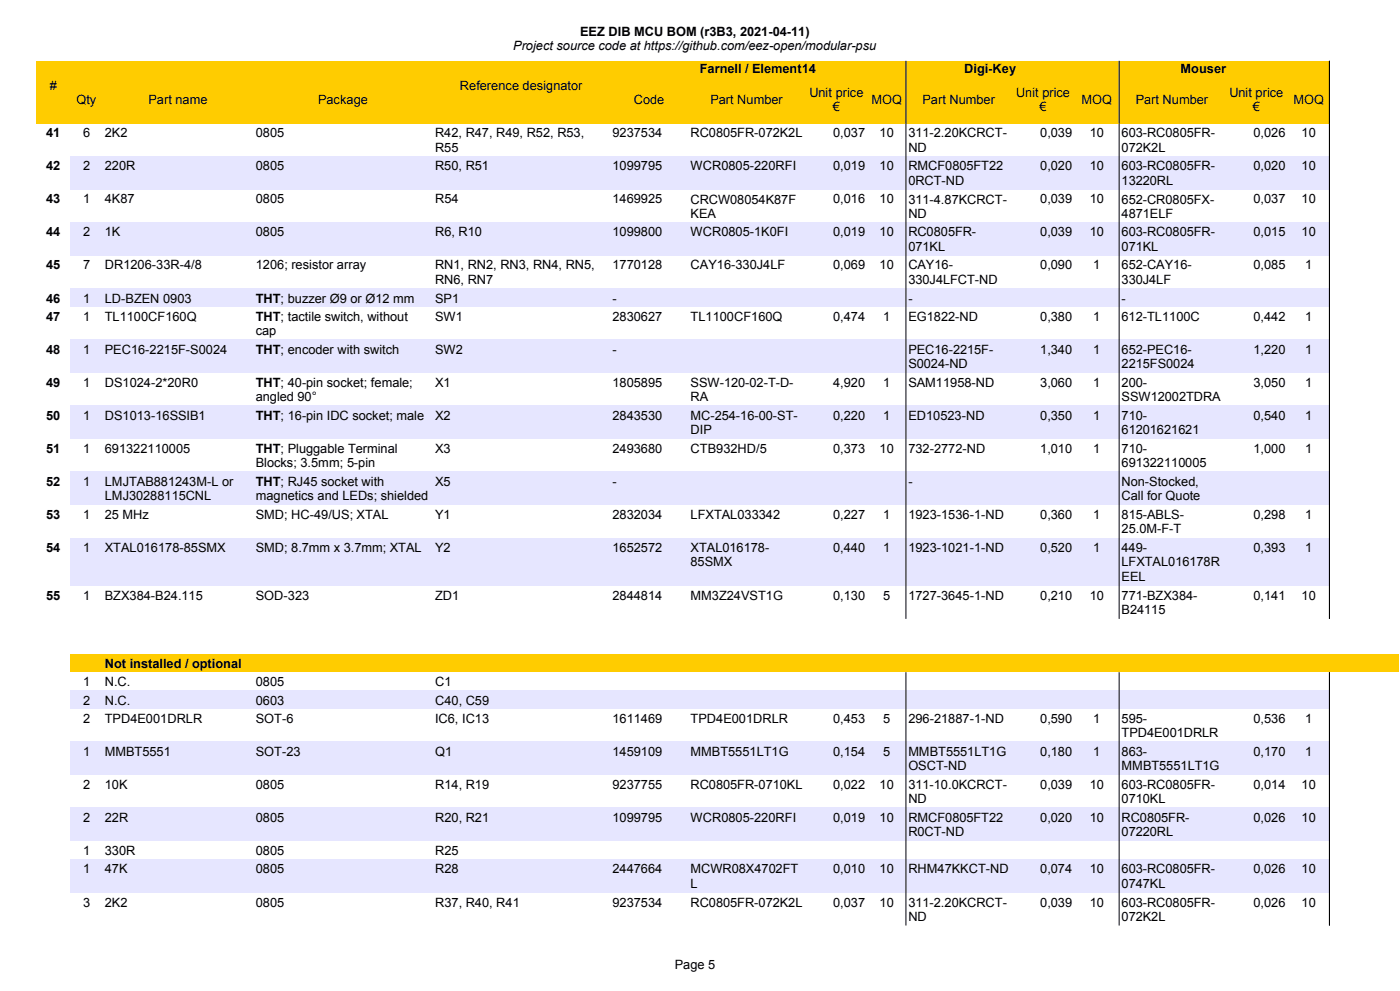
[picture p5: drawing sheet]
<svg xmlns="http://www.w3.org/2000/svg" width="297mm" height="210mm" viewBox="0 0 297 210" stroke-linecap="round" stroke-linejoin="round" font-family="sans-serif">
<defs><g id="words">
<g font-size="2.7">
<text x="108.8" y="10.6">Project source code at https://github.com/eez-open/modular-psu</text>
<text x="123.1" y="7.5">EEZ DIB MCU BOM (r3B3, 2021-04-11)</text>
<text x="148.4" y="15.4">Farnell / Element14</text>
<text x="204.5" y="15.4">Digi-Key</text>
<text x="250.4" y="15.4">Mouser</text>
<text x="10.5" y="19">#</text>
<text x="16.2" y="22.1">Qty</text>
<text x="31.5" y="22.1">Part name</text>
<text x="67.5" y="22.1">Package</text>
<text x="97.5" y="19">Reference designator</text>
<text x="134.4" y="22.1">Code</text>
<text x="150.7" y="22.1">Part Number</text>
<text x="171.7" y="20.5">Unit price</text>
<text x="176.6" y="23.6">€</text>
<text x="184.8" y="22.1">MOQ</text>
<text x="195.6" y="22.1">Part Number</text>
<text x="215.5" y="20.5">Unit price</text>
<text x="220.5" y="23.6">€</text>
<text x="229.4" y="22.1">MOQ</text>
<text x="240.9" y="22.1">Part Number</text>
<text x="260.7" y="20.5">Unit price</text>
<text x="265.7" y="23.6">€</text>
<text x="274.3" y="22.1">MOQ</text>
<text x="9.8" y="29.1">41</text>
<text x="17.6" y="29.1">6</text>
<text x="22.2" y="29.1">2K2</text>
<text x="54.3" y="29.1">0805</text>
<text x="92.3" y="29.1">R42, R47, R49, R52, R53,</text>
<text x="129.9" y="29.1">9237534</text>
<text x="146.5" y="29.1">RC0805FR-072K2L</text>
<text x="176.7" y="29.1">0,037</text>
<text x="186.5" y="29.1">10</text>
<text x="192.7" y="29.1">311-2.20KCRCT-</text>
<text x="220.6" y="29.1">0,039</text>
<text x="231.1" y="29.1">10</text>
<text x="237.9" y="29.1">603-RC0805FR-</text>
<text x="265.9" y="29.1">0,026</text>
<text x="276.1" y="29.1">10</text>
<text x="92.3" y="32.2">R55</text>
<text x="192.7" y="32.2">ND</text>
<text x="237.9" y="32.2">072K2L</text>
<text x="9.8" y="36.1">42</text>
<text x="17.6" y="36.1">2</text>
<text x="22.2" y="36.1">220R</text>
<text x="54.3" y="36.1">0805</text>
<text x="92.3" y="36.1">R50, R51</text>
<text x="129.9" y="36.1">1099795</text>
<text x="146.5" y="36.1">WCR0805-220RFI</text>
<text x="176.7" y="36.1">0,019</text>
<text x="186.5" y="36.1">10</text>
<text x="192.7" y="36.1">RMCF0805FT22</text>
<text x="192.7" y="39.2">0RCT-ND</text>
<text x="220.6" y="36.1">0,020</text>
<text x="231.1" y="36.1">10</text>
<text x="237.9" y="36.1">603-RC0805FR-</text>
<text x="237.9" y="39.2">13220RL</text>
<text x="265.9" y="36.1">0,020</text>
<text x="276.1" y="36.1">10</text>
<text x="9.8" y="43.1">43</text>
<text x="17.6" y="43.1">1</text>
<text x="22.2" y="43.1">4K87</text>
<text x="54.3" y="43.1">0805</text>
<text x="92.3" y="43.1">R54</text>
<text x="129.9" y="43.1">1469925</text>
<text x="146.5" y="43.1">CRCW08054K87F</text>
<text x="146.5" y="46.2">KEA</text>
<text x="176.7" y="43.1">0,016</text>
<text x="186.5" y="43.1">10</text>
<text x="192.7" y="43.1">311-4.87KCRCT-</text>
<text x="192.7" y="46.2">ND</text>
<text x="220.6" y="43.1">0,039</text>
<text x="231.1" y="43.1">10</text>
<text x="237.9" y="43.1">652-CR0805FX-</text>
<text x="237.9" y="46.2">4871ELF</text>
<text x="265.9" y="43.1">0,037</text>
<text x="276.1" y="43.1">10</text>
<text x="9.8" y="50.1">44</text>
<text x="17.6" y="50.1">2</text>
<text x="22.2" y="50.1">1K</text>
<text x="54.3" y="50.1">0805</text>
<text x="92.3" y="50.1">R6, R10</text>
<text x="129.9" y="50.1">1099800</text>
<text x="146.5" y="50.1">WCR0805-1K0FI</text>
<text x="176.7" y="50.1">0,019</text>
<text x="186.5" y="50.1">10</text>
<text x="192.7" y="50.1">RC0805FR-</text>
<text x="192.7" y="53.2">071KL</text>
<text x="220.6" y="50.1">0,039</text>
<text x="231.1" y="50.1">10</text>
<text x="237.9" y="50.1">603-RC0805FR-</text>
<text x="237.9" y="53.2">071KL</text>
<text x="265.9" y="50.1">0,015</text>
<text x="276.1" y="50.1">10</text>
<text x="9.8" y="57.1">45</text>
<text x="17.6" y="57.1">7</text>
<text x="22.2" y="57.1">DR1206-33R-4/8</text>
<text x="54.3" y="57.1">1206; resistor array</text>
<text x="92.3" y="57.1">RN1, RN2, RN3, RN4, RN5,</text>
<text x="129.9" y="57.1">1770128</text>
<text x="146.5" y="57.1">CAY16-330J4LF</text>
<text x="176.7" y="57.1">0,069</text>
<text x="186.5" y="57.1">10</text>
<text x="192.7" y="57.1">CAY16-</text>
<text x="220.6" y="57.1">0,090</text>
<text x="231.9" y="57.1">1</text>
<text x="237.9" y="57.1">652-CAY16-</text>
<text x="265.9" y="57.1">0,085</text>
<text x="276.8" y="57.1">1</text>
<text x="9.8" y="64.1">46</text>
<text x="17.6" y="64.1">1</text>
<text x="22.2" y="64.1">LD-BZEN 0903</text>
<text x="54.3" y="64.1">THT; buzzer Ø9 or Ø12 mm</text>
<text x="92.3" y="64.1">SP1</text>
<text x="92.3" y="60.2">RN6, RN7</text>
<text x="129.9" y="64.1">-</text>
<text x="192.7" y="64.1">-</text>
<text x="192.7" y="60.2">330J4LFCT-ND</text>
<text x="237.8" y="64.1">-</text>
<text x="237.9" y="60.2">330J4LF</text>
<text x="9.8" y="68">47</text>
<text x="17.6" y="68">1</text>
<text x="22.2" y="68">TL1100CF160Q</text>
<text x="54.3" y="68">THT; tactile switch, without</text>
<text x="54.3" y="71.1">cap</text>
<text x="92.3" y="68">SW1</text>
<text x="129.9" y="68">2830627</text>
<text x="146.5" y="68">TL1100CF160Q</text>
<text x="176.7" y="68">0,474</text>
<text x="187.3" y="68">1</text>
<text x="192.7" y="68">EG1822-ND</text>
<text x="220.6" y="68">0,380</text>
<text x="231.9" y="68">1</text>
<text x="237.8" y="68">612-TL1100C</text>
<text x="265.9" y="68">0,442</text>
<text x="276.8" y="68">1</text>
<text x="9.8" y="75">48</text>
<text x="17.6" y="75">1</text>
<text x="22.2" y="75">PEC16-2215F-S0024</text>
<text x="54.3" y="75">THT; encoder with switch</text>
<text x="92.3" y="75">SW2</text>
<text x="129.9" y="75">-</text>
<text x="192.7" y="75">PEC16-2215F-</text>
<text x="220.6" y="75">1,340</text>
<text x="231.9" y="75">1</text>
<text x="237.9" y="75">652-PEC16-</text>
<text x="265.9" y="75">1,220</text>
<text x="276.8" y="75">1</text>
<text x="9.8" y="82">49</text>
<text x="17.6" y="82">1</text>
<text x="22.2" y="82">DS1024-2*20R0</text>
<text x="54.3" y="82">THT; 40-pin socket; female;</text>
<text x="92.3" y="82">X1</text>
<text x="129.9" y="82">1805895</text>
<text x="146.5" y="82">SSW-120-02-T-D-</text>
<text x="176.7" y="82">4,920</text>
<text x="187.3" y="82">1</text>
<text x="192.7" y="82">SAM11958-ND</text>
<text x="192.7" y="78.1">S0024-ND</text>
<text x="220.6" y="82">3,060</text>
<text x="231.9" y="82">1</text>
<text x="237.9" y="78.1">2215FS0024</text>
<text x="237.9" y="82">200-</text>
<text x="265.9" y="82">3,050</text>
<text x="276.8" y="82">1</text>
<text x="9.8" y="89">50</text>
<text x="17.6" y="89">1</text>
<text x="22.2" y="89">DS1013-16SSIB1</text>
<text x="54.3" y="85.1">angled 90°</text>
<text x="54.3" y="89">THT; 16-pin IDC socket; male</text>
<text x="92.3" y="89">X2</text>
<text x="129.9" y="89">2843530</text>
<text x="146.5" y="85.1">RA</text>
<text x="146.5" y="89">MC-254-16-00-ST-</text>
<text x="176.7" y="89">0,220</text>
<text x="187.3" y="89">1</text>
<text x="192.7" y="89">ED10523-ND</text>
<text x="220.6" y="89">0,350</text>
<text x="231.9" y="89">1</text>
<text x="237.9" y="85.1">SSW12002TDRA</text>
<text x="237.9" y="89">710-</text>
<text x="265.9" y="89">0,540</text>
<text x="276.8" y="89">1</text>
<text x="146.5" y="92.1">DIP</text>
<text x="237.9" y="92.1">61201621621</text>
<text x="9.8" y="96">51</text>
<text x="17.6" y="96">1</text>
<text x="22.2" y="96">691322110005</text>
<text x="54.3" y="96">THT; Pluggable Terminal</text>
<text x="54.3" y="99.1">Blocks; 3.5mm; 5-pin</text>
<text x="92.3" y="96">X3</text>
<text x="129.9" y="96">2493680</text>
<text x="146.5" y="96">CTB932HD/5</text>
<text x="176.7" y="96">0,373</text>
<text x="186.5" y="96">10</text>
<text x="192.7" y="96">732-2772-ND</text>
<text x="220.6" y="96">1,010</text>
<text x="231.9" y="96">1</text>
<text x="237.9" y="96">710-</text>
<text x="237.9" y="99.1">691322110005</text>
<text x="265.9" y="96">1,000</text>
<text x="276.8" y="96">1</text>
<text x="9.8" y="103">52</text>
<text x="17.6" y="103">1</text>
<text x="22.3" y="103">LMJTAB881243M-L or</text>
<text x="22.3" y="106">LMJ30288115CNL</text>
<text x="54.3" y="103">THT; RJ45 socket with</text>
<text x="54.3" y="106">magnetics and LEDs; shielded</text>
<text x="92.3" y="103">X5</text>
<text x="129.9" y="103">-</text>
<text x="192.7" y="103">-</text>
<text x="237.9" y="103">Non-Stocked,</text>
<text x="237.9" y="106">Call for Quote</text>
<text x="9.8" y="110">53</text>
<text x="17.6" y="110">1</text>
<text x="22.2" y="110">25 MHz</text>
<text x="54.3" y="110">SMD; HC-49/US; XTAL</text>
<text x="92.3" y="110">Y1</text>
<text x="129.9" y="110">2832034</text>
<text x="146.5" y="110">LFXTAL033342</text>
<text x="176.7" y="110">0,227</text>
<text x="187.3" y="110">1</text>
<text x="192.7" y="110">1923-1536-1-ND</text>
<text x="220.6" y="110">0,360</text>
<text x="231.9" y="110">1</text>
<text x="237.9" y="110">815-ABLS-</text>
<text x="237.9" y="113.1">25.0M-F-T</text>
<text x="265.9" y="110">0,298</text>
<text x="276.8" y="110">1</text>
<text x="9.8" y="117">54</text>
<text x="17.6" y="117">1</text>
<text x="22.2" y="117">XTAL016178-85SMX</text>
<text x="54.3" y="117">SMD; 8.7mm x 3.7mm; XTAL</text>
<text x="92.3" y="117">Y2</text>
<text x="129.9" y="117">1652572</text>
<text x="146.5" y="117">XTAL016178-</text>
<text x="176.7" y="117">0,440</text>
<text x="187.3" y="117">1</text>
<text x="192.7" y="117">1923-1021-1-ND</text>
<text x="220.6" y="117">0,520</text>
<text x="231.9" y="117">1</text>
<text x="237.8" y="117">449-</text>
<text x="265.9" y="117">0,393</text>
<text x="276.8" y="117">1</text>
<text x="146.5" y="120.1">85SMX</text>
<text x="237.8" y="120.1">LFXTAL016178R</text>
<text x="237.8" y="123.1">EEL</text>
<text x="9.8" y="127.1">55</text>
<text x="17.6" y="127.1">1</text>
<text x="22.2" y="127.1">BZX384-B24.115</text>
<text x="54.3" y="127.1">SOD-323</text>
<text x="92.3" y="127.1">ZD1</text>
<text x="129.9" y="127.1">2844814</text>
<text x="146.5" y="127.1">MM3Z24VST1G</text>
<text x="176.7" y="127.1">0,130</text>
<text x="187.3" y="127.1">5</text>
<text x="192.7" y="127.1">1727-3645-1-ND</text>
<text x="220.6" y="127.1">0,210</text>
<text x="231.1" y="127.1">10</text>
<text x="237.9" y="127.1">771-BZX384-</text>
<text x="237.9" y="130.2">B24115</text>
<text x="265.9" y="127.1">0,141</text>
<text x="276.1" y="127.1">10</text>
<text x="22.2" y="141.6">Not installed / optional</text>
<text x="17.6" y="145.5">1</text>
<text x="17.6" y="149.4">2</text>
<text x="22.2" y="145.5">N.C.</text>
<text x="22.2" y="149.4">N.C.</text>
<text x="54.3" y="145.5">0805</text>
<text x="54.3" y="149.4">0603</text>
<text x="92.3" y="145.5">C1</text>
<text x="92.3" y="149.4">C40, C59</text>
<text x="17.6" y="153.2">2</text>
<text x="22.2" y="153.2">TPD4E001DRLR</text>
<text x="54.3" y="153.2">SOT-6</text>
<text x="92.3" y="153.2">IC6, IC13</text>
<text x="129.9" y="153.2">1611469</text>
<text x="146.5" y="153.2">TPD4E001DRLR</text>
<text x="176.7" y="153.2">0,453</text>
<text x="187.3" y="153.2">5</text>
<text x="192.7" y="153.2">296-21887-1-ND</text>
<text x="220.6" y="153.2">0,590</text>
<text x="231.9" y="153.2">1</text>
<text x="237.9" y="153.2">595-</text>
<text x="265.9" y="153.2">0,536</text>
<text x="276.8" y="153.2">1</text>
<text x="17.6" y="160.3">1</text>
<text x="22.2" y="160.3">MMBT5551</text>
<text x="54.3" y="160.3">SOT-23</text>
<text x="92.3" y="160.3">Q1</text>
<text x="129.9" y="160.3">1459109</text>
<text x="146.5" y="160.3">MMBT5551LT1G</text>
<text x="176.7" y="160.3">0,154</text>
<text x="187.3" y="160.3">5</text>
<text x="192.7" y="160.3">MMBT5551LT1G</text>
<text x="220.6" y="160.3">0,180</text>
<text x="231.9" y="160.3">1</text>
<text x="237.9" y="156.3">TPD4E001DRLR</text>
<text x="237.9" y="160.3">863-</text>
<text x="265.9" y="160.3">0,170</text>
<text x="276.8" y="160.3">1</text>
<text x="17.6" y="167.3">2</text>
<text x="22.2" y="167.3">10K</text>
<text x="54.3" y="167.3">0805</text>
<text x="92.3" y="167.3">R14, R19</text>
<text x="129.9" y="167.3">9237755</text>
<text x="146.5" y="167.3">RC0805FR-0710KL</text>
<text x="176.7" y="167.3">0,022</text>
<text x="186.5" y="167.3">10</text>
<text x="192.7" y="163.3">OSCT-ND</text>
<text x="192.7" y="167.3">311-10.0KCRCT-</text>
<text x="220.6" y="167.3">0,039</text>
<text x="231.1" y="167.3">10</text>
<text x="237.9" y="163.3">MMBT5551LT1G</text>
<text x="237.9" y="167.3">603-RC0805FR-</text>
<text x="265.9" y="167.3">0,014</text>
<text x="276.1" y="167.3">10</text>
<text x="192.7" y="170.3">ND</text>
<text x="237.9" y="170.3">0710KL</text>
<text x="17.6" y="174.2">2</text>
<text x="22.2" y="174.2">22R</text>
<text x="54.3" y="174.2">0805</text>
<text x="92.3" y="174.2">R20, R21</text>
<text x="129.9" y="174.2">1099795</text>
<text x="146.5" y="174.2">WCR0805-220RFI</text>
<text x="176.7" y="174.2">0,019</text>
<text x="186.5" y="174.2">10</text>
<text x="192.7" y="174.2">RMCF0805FT22</text>
<text x="192.7" y="177.3">R0CT-ND</text>
<text x="220.6" y="174.2">0,020</text>
<text x="231.1" y="174.2">10</text>
<text x="237.9" y="174.2">RC0805FR-</text>
<text x="237.9" y="177.3">07220RL</text>
<text x="265.9" y="174.2">0,026</text>
<text x="276.1" y="174.2">10</text>
<text x="17.6" y="181.3">1</text>
<text x="17.6" y="185.1">1</text>
<text x="22.2" y="181.3">330R</text>
<text x="22.2" y="185.1">47K</text>
<text x="54.3" y="181.3">0805</text>
<text x="54.3" y="185.1">0805</text>
<text x="92.3" y="181.3">R25</text>
<text x="92.3" y="185.1">R28</text>
<text x="129.9" y="185.1">2447664</text>
<text x="146.5" y="185.1">MCWR08X4702FT</text>
<text x="176.7" y="185.1">0,010</text>
<text x="186.5" y="185.1">10</text>
<text x="192.7" y="185.1">RHM47KKCT-ND</text>
<text x="220.6" y="185.1">0,074</text>
<text x="231.1" y="185.1">10</text>
<text x="237.9" y="185.1">603-RC0805FR-</text>
<text x="265.9" y="185.1">0,026</text>
<text x="276.1" y="185.1">10</text>
<text x="146.5" y="188.2">L</text>
<text x="237.9" y="188.2">0747KL</text>
<text x="17.6" y="192.2">3</text>
<text x="22.2" y="192.2">2K2</text>
<text x="54.3" y="192.2">0805</text>
<text x="92.3" y="192.2">R37, R40, R41</text>
<text x="129.9" y="192.2">9237534</text>
<text x="146.5" y="192.2">RC0805FR-072K2L</text>
<text x="176.7" y="192.2">0,037</text>
<text x="186.5" y="192.2">10</text>
<text x="192.7" y="192.2">311-2.20KCRCT-</text>
<text x="192.7" y="195.2">ND</text>
<text x="220.6" y="192.2">0,039</text>
<text x="231.1" y="192.2">10</text>
<text x="237.9" y="192.2">603-RC0805FR-</text>
<text x="237.9" y="195.2">072K2L</text>
<text x="265.9" y="192.2">0,026</text>
<text x="276.1" y="192.2">10</text>
<text x="143.1" y="205.3">Page 5</text>
</g>
</g></defs>
<path d="M7.6 12.9h274.3v13.2h-274.3z" fill-rule="evenodd" fill="#fc0"/>
<path d="M192.1 12.9v13.3M237.4 12.9v13.3M282 12.9v13.3" fill="none" stroke="#000" stroke-width=".21"/>
<g fill="#e6e6ff">
<path d="M14.9 33.1h267v7h-267z" fill-rule="evenodd"/>
<path d="M14.9 47.1h267v7h-267z" fill-rule="evenodd"/>
<path d="M14.9 61.1h267v3.9h-267z" fill-rule="evenodd"/>
<path d="M14.9 72h267v7h-267z" fill-rule="evenodd"/>
<path d="M14.9 86h267v7h-267z" fill-rule="evenodd"/>
<path d="M14.9 100h267v7h-267z" fill-rule="evenodd"/>
<path d="M14.9 114h267v10.2h-267z" fill-rule="evenodd"/>
</g>
<path d="M14.9 138.8h281.7v3.7h-281.7z" fill-rule="evenodd" fill="#fc0"/>
<g fill="#e6e6ff">
<path d="M14.9 146.4h267v3.9h-267z" fill-rule="evenodd"/>
<path d="M14.9 157.3h267v7h-267z" fill-rule="evenodd"/>
<path d="M14.9 171.3h267v7h-267z" fill-rule="evenodd"/>
<path d="M14.9 182.2h267v7h-267z" fill-rule="evenodd"/>
</g>
<path d="M192.1 26.2v105M237.4 26.2v105M282 26.2v105M192.1 142.5v53.7M237.4 142.5v53.7M282 142.5v53.7" fill="none" stroke="#000" stroke-width=".21"/>
<use href="#words"/>
</svg>
